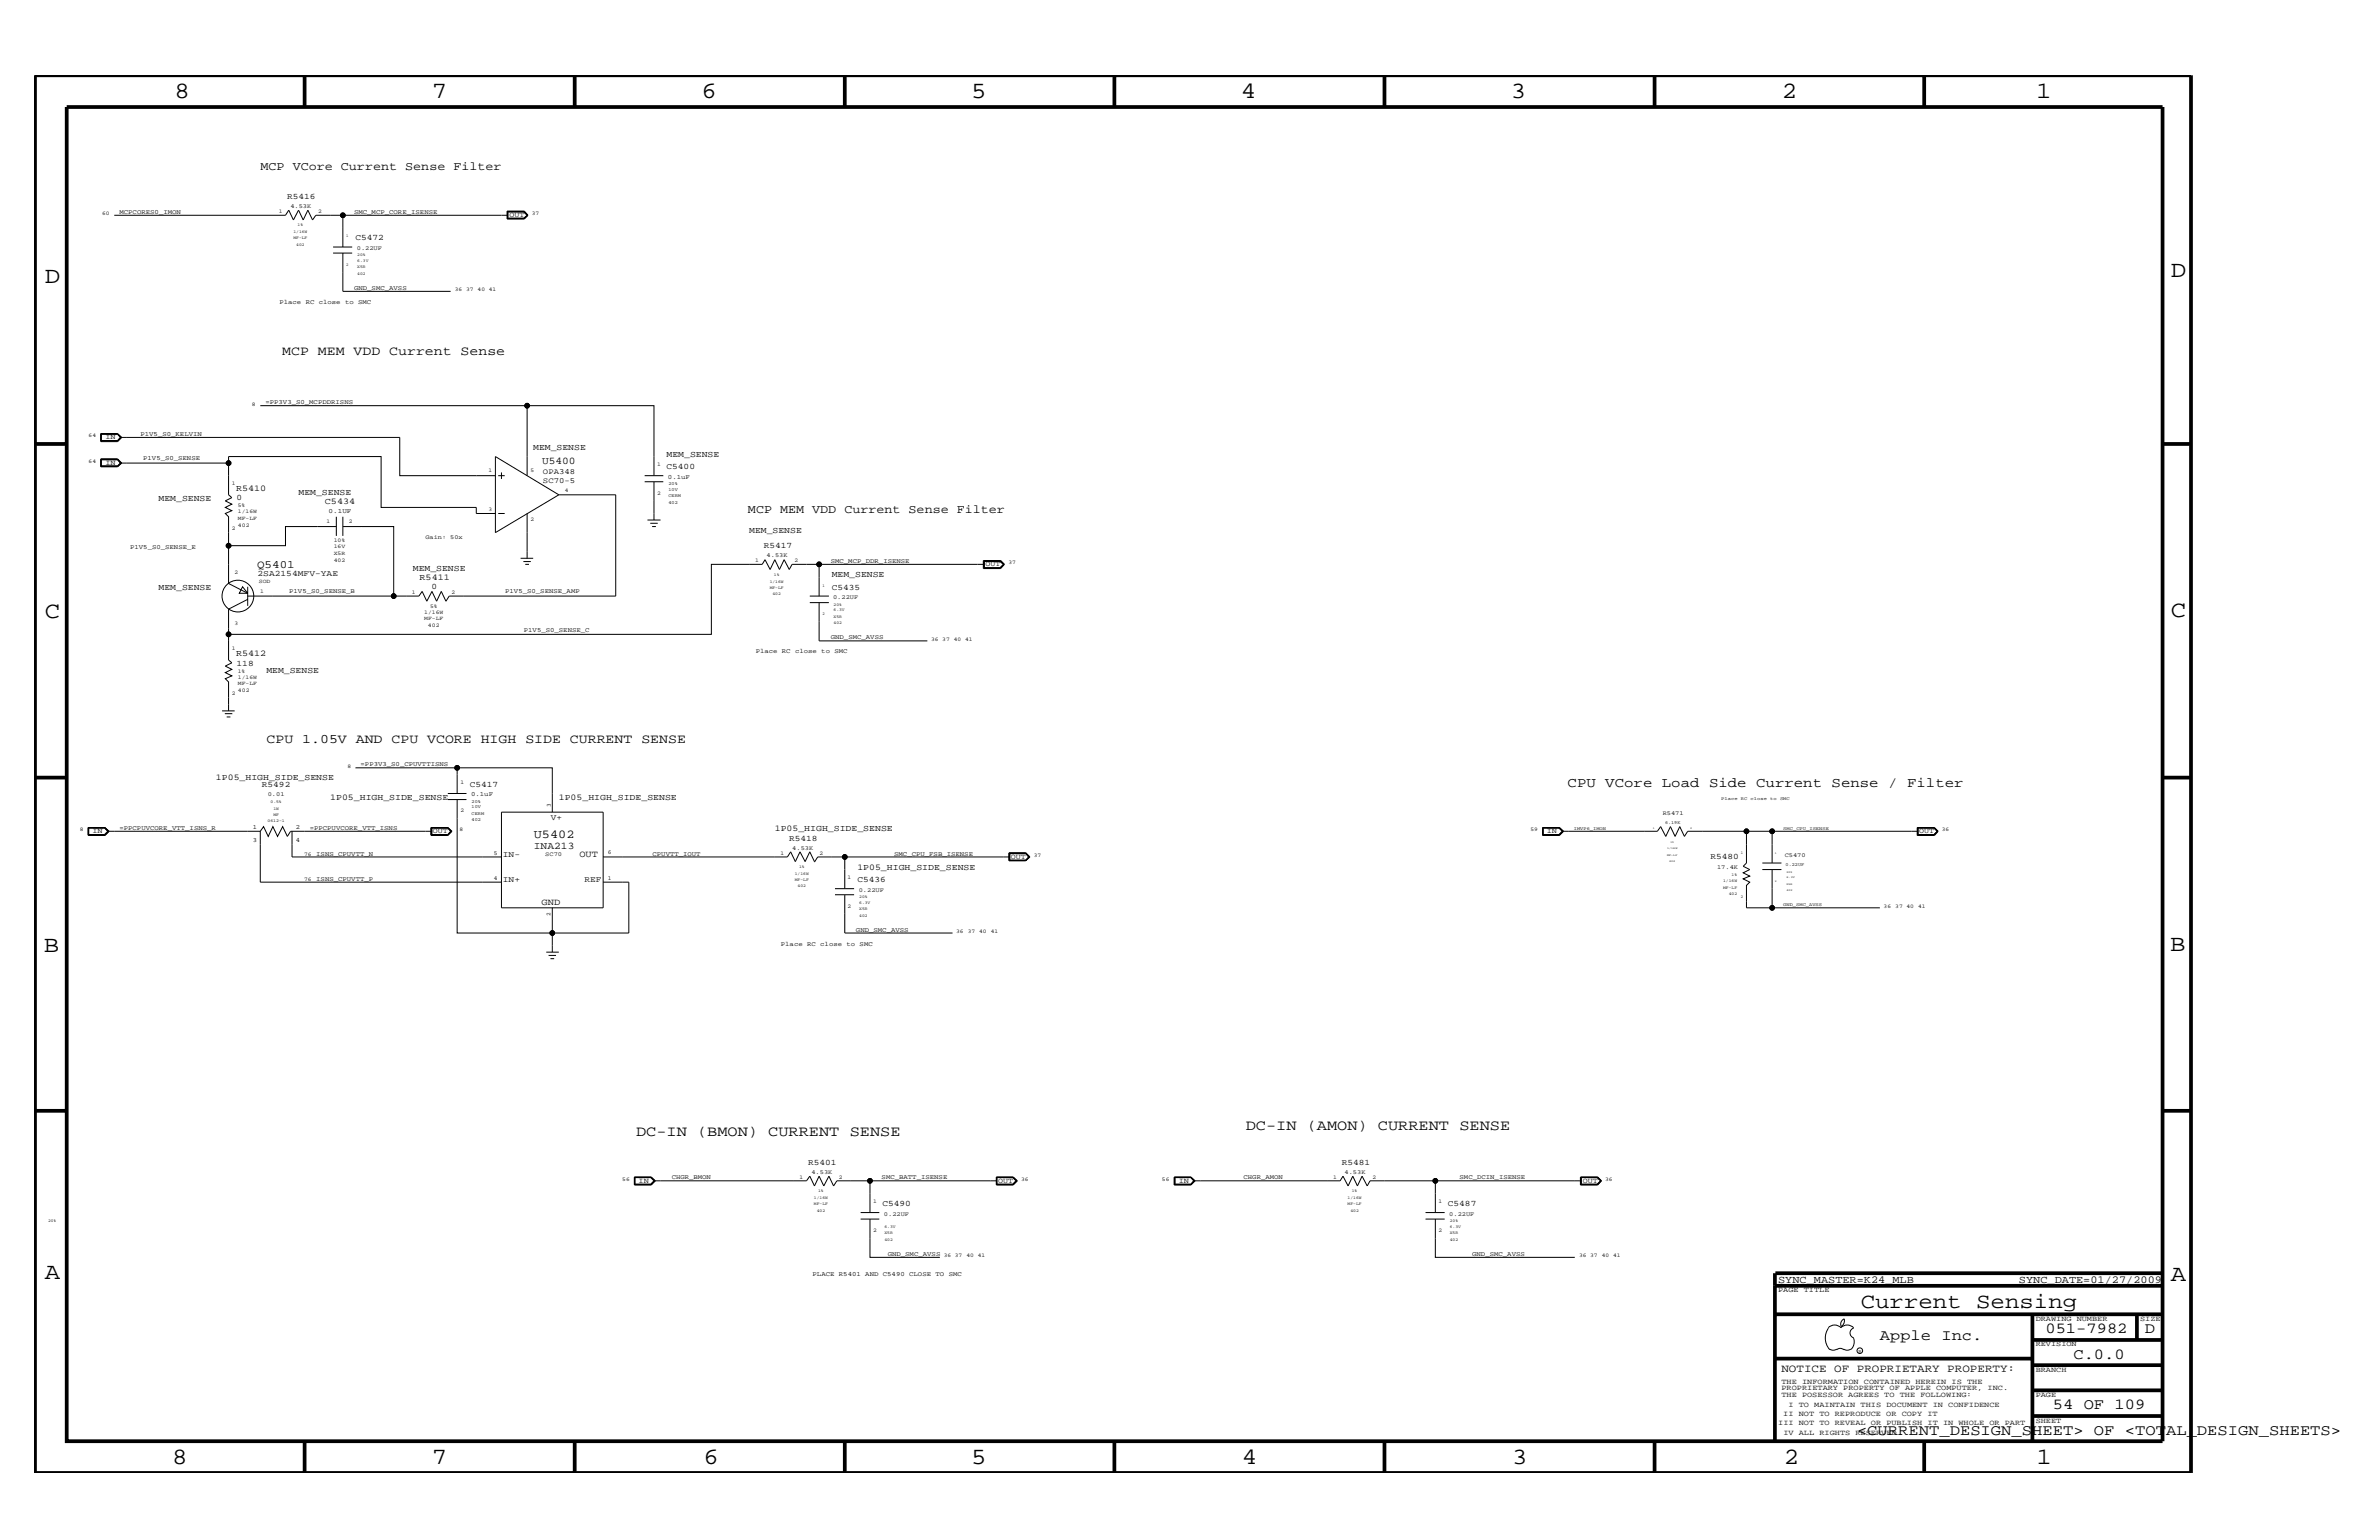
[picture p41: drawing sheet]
<svg xmlns="http://www.w3.org/2000/svg" width="432mm" height="279mm" viewBox="0 0 432 279" stroke-linecap="round" stroke-linejoin="round" font-family="sans-serif">
<defs><g id="words">
<g font-size="4.2">
<text x="31.7" y="17.8">8</text>
<text x="78.4" y="17.8">7</text>
<text x="127.3" y="17.8">6</text>
<text x="176.3" y="17.8">5</text>
<text x="225.2" y="17.8">4</text>
<text x="274.2" y="17.8">3</text>
<text x="323.4" y="17.8">2</text>
<text x="369.6" y="17.8">1</text>
<text x="8.1" y="51.3">D</text>
<text x="394" y="50.3">D</text>
<text x="8.1" y="112.1">C</text>
<text x="394" y="111.9">C</text>
<text x="8" y="172.7">B</text>
<text x="393.9" y="172.5">B</text>
<text x="8.1" y="232">A</text>
<text x="394" y="232.4">A</text>
<text x="31.2" y="265.6">8</text>
<text x="78.4" y="265.6">7</text>
<text x="127.7" y="265.6">6</text>
<text x="176.3" y="265.6">5</text>
<text x="225.4" y="265.6">4</text>
<text x="274.5" y="265.6">3</text>
<text x="323.8" y="265.6">2</text>
<text x="369.7" y="265.6">1</text>
</g>
<text font-size="3.9" x="337.7" y="237.3">Current Sensing</text>
<g font-size="2.8">
<text x="341.2" y="243.1">Apple Inc.</text>
<text x="371.3" y="241.9">051-7982</text>
<text x="389.3" y="241.9">D</text>
<text x="376.3" y="246.5">C.0.0</text>
<text x="372.6" y="255.7">54 OF 109</text>
<text x="337.1" y="260.4">&lt;CURRENT_DESIGN_SHEET&gt; OF &lt;TOTAL_DESIGN_SHEETS&gt;</text>
</g>
<g font-size="2.7">
<text x="115.4" y="206.2">DC-IN (BMON) CURRENT SENSE</text>
<text x="226.1" y="205">DC-IN (AMON) CURRENT SENSE</text>
</g>
<text font-size="2.5" x="284.5" y="142.8">CPU VCore Load Side Current Sense / Filter</text>
<g font-size="2.4">
<text x="51.2" y="64.4">MCP MEM VDD Current Sense</text>
<text x="48.4" y="134.7">CPU 1.05V AND CPU VCORE HIGH SIDE CURRENT SENSE</text>
</g>
<g font-size="2.2">
<text x="47.3" y="30.9">MCP VCore Current Sense Filter</text>
<text x="135.8" y="93.2">MCP MEM VDD Current Sense Filter</text>
<text x="96.9" y="152">U5402</text>
</g>
<g font-size="2">
<text x="46.7" y="103">Q5401</text>
<text x="323.3" y="248.9">NOTICE OF PROPRIETARY PROPERTY:</text>
</g>
<g font-size="1.9">
<text x="98.4" y="84.2">U5400</text>
<text x="96.9" y="154">INA213</text>
<text x="322.7" y="232.7">SYNC_MASTER=K24_MLB</text>
<text x="366.4" y="232.7">SYNC_DATE=01/27/2009</text>
</g>
<g font-size="1.7">
<text x="105.2" y="155.6">OUT</text>
<text x="98.3" y="164.2">GND</text>
</g>
<g font-size="1.6">
<text x="96.8" y="81.6">MEM_SENSE</text>
<text x="121" y="82.8">MEM_SENSE</text>
<text x="42.8" y="89">R5410</text>
<text x="54.2" y="89.8">MEM_SENSE</text>
<text x="28.8" y="90.9">MEM_SENSE</text>
<text x="59" y="91.5">C5434</text>
<text x="136" y="96.6">MEM_SENSE</text>
<text x="28.8" y="107">MEM_SENSE</text>
<text x="74.9" y="103.6">MEM_SENSE</text>
<text x="76.2" y="105.3">R5411</text>
<text x="151" y="104.8">MEM_SENSE</text>
<text x="42.8" y="119">R5412</text>
<text x="48.3" y="122">MEM_SENSE</text>
<text x="39.2" y="141.6">1P05_HIGH_SIDE_SENSE</text>
<text x="59.9" y="145.1">1P05_HIGH_SIDE_SENSE</text>
<text x="101.4" y="145.1">1P05_HIGH_SIDE_SENSE</text>
<text x="140.6" y="150.8">1P05_HIGH_SIDE_SENSE</text>
<text x="155.6" y="157.8">1P05_HIGH_SIDE_SENSE</text>
</g>
<g font-size="1.5">
<text x="52.1" y="36.1">R5416</text>
<text x="64.5" y="43.6">C5472</text>
<text x="121" y="85.1">C5400</text>
<text x="42.9" y="90.8">0</text>
<text x="138.6" y="99.5">R5417</text>
<text x="46.7" y="104.6">2SA2154MFV-YAE</text>
<text x="78.3" y="106.9">0</text>
<text x="151" y="107">C5435</text>
<text x="42.9" y="120.8">118</text>
<text x="47.5" y="142.9">R5492</text>
<text x="85.3" y="142.8">C5417</text>
<text x="100" y="148.8">V+</text>
<text x="91.3" y="155.5">IN-</text>
<text x="143.2" y="152.6">R5418</text>
<text x="310.5" y="155.9">R5480</text>
<text x="91.3" y="160">IN+</text>
<text x="106.1" y="160">REF</text>
<text x="155.6" y="160">C5436</text>
<text x="146.7" y="211.4">R5401</text>
<text x="243.5" y="211.4">R5481</text>
<text x="160.2" y="218.9">C5490</text>
<text x="262.8" y="218.9">C5487</text>
</g>
<g font-size="1.4">
<text x="92.5" y="39.4">OUT</text>
<text x="19.1" y="79.7">IN</text>
<text x="19.1" y="84.4">IN</text>
<text x="98.6" y="87.6">SC70-5</text>
<text x="98.6" y="86">OPA348</text>
<text x="178.9" y="102.7">OUT</text>
<text x="16.8" y="151.2">IN</text>
<text x="78.6" y="151.2">OUT</text>
<text x="183.5" y="155.8">OUT</text>
<text x="280.8" y="151.2">IN</text>
<text x="348.3" y="151.2">OUT</text>
<text x="115.9" y="214.6">IN</text>
<text x="181.2" y="214.6">OUT</text>
<text x="214" y="214.6">IN</text>
<text x="287.3" y="214.6">OUT</text>
<text x="322.7" y="234.4">PAGE TITLE</text>
<text x="369.5" y="239.6">DRAWING NUMBER</text>
<text x="388.5" y="239.6">SIZE</text>
<text x="369.5" y="244.2">REVISION</text>
<text x="323.3" y="251.1">THE INFORMATION CONTAINED HEREIN IS THE</text>
<text x="369.5" y="248.9">BRANCH</text>
<text x="323.3" y="253.4">THE POSESSOR AGREES TO THE FOLLOWING:</text>
<text x="323.3" y="252.3">PROPRIETARY PROPERTY OF APPLE COMPUTER, INC.</text>
<text x="323.7" y="256.9">II NOT TO REPRODUCE OR COPY IT</text>
<text x="324.6" y="255.2">I TO MAINTAIN THIS DOCUMENT IN CONFIDENCE</text>
<text x="369.5" y="253.4">PAGE</text>
<text x="322.7" y="258.6">III NOT TO REVEAL OR PUBLISH IT IN WHOLE OR PART</text>
<text x="323.7" y="260.4">IV ALL RIGHTS RESERVED</text>
<text x="369.5" y="258.1">SHEET</text>
</g>
<g font-size="1.2">
<text x="21.7" y="38.8">MCPCORES0_IMON</text>
<text x="64.3" y="38.8">SMC_MCP_CORE_ISENSE</text>
<text x="64.3" y="52.6">GND_SMC_AVSS</text>
<text x="50.7" y="55.1">Place RC close to SMC</text>
<text x="48.2" y="73.3">=PP3V3_S0_MCPDDRISNS</text>
<text x="25.5" y="79">P1V5_S0_KELVIN</text>
<text x="26" y="83.4">P1V5_S0_SENSE</text>
<text x="121.2" y="86.9">0.1uF</text>
<text x="59.6" y="93.2">0.1UF</text>
<text x="23.6" y="99.6">P1V5_S0_SENSE_E</text>
<text x="52.5" y="107.6">P1V5_S0_SENSE_B</text>
<text x="91.7" y="107.6">P1V5_S0_SENSE_AMP</text>
<text x="150.8" y="102.2">SMC_MCP_DDR_ISENSE</text>
<text x="95.1" y="114.6">P1V5_S0_SENSE_C</text>
<text x="137.2" y="118.6">Place RC close to SMC</text>
<text x="150.8" y="116">GND_SMC_AVSS</text>
<text x="65.4" y="139.1">=PP3V3_S0_CPUVTTISNS</text>
<text x="85.5" y="144.5">0.1uF</text>
<text x="21.7" y="150.7">=PPCPUVCORE_VTT_ISNS_R</text>
<text x="45.9" y="150.5">1</text>
<text x="45.9" y="152.7">3</text>
<text x="53.7" y="150.5">2</text>
<text x="53.7" y="152.7">4</text>
<text x="56.2" y="150.7">=PPCPUVCORE_VTT_ISNS</text>
<text x="57.4" y="155.2">ISNS_CPUVTT_N</text>
<text x="118.4" y="155.2">CPUVTT_IOUT</text>
<text x="162.3" y="155.2">SMC_CPU_FSB_ISENSE</text>
<text x="57.4" y="159.8">ISNS_CPUVTT_P</text>
<text x="141.7" y="171.6">Place RC close to SMC</text>
<text x="155.4" y="169">GND_SMC_AVSS</text>
<text x="121.9" y="214">CHGR_BMON</text>
<text x="160" y="214">SMC_BATT_ISENSE</text>
<text x="225.7" y="214">CHGR_AMON</text>
<text x="264.9" y="214">SMC_DCIN_ISENSE</text>
<text x="161.1" y="227.9">GND_SMC_AVSS</text>
<text x="267.2" y="227.9">GND_SMC_AVSS</text>
<text x="147.5" y="231.5">PLACE R5401 AND C5490 CLOSE TO SMC</text>
</g>
<g font-size="1.1">
<text x="52.7" y="37.8">4.53K</text>
<text x="64.8" y="45.3">0.22UF</text>
<text x="77.2" y="97.8">Gain: 50x</text>
<text x="139.1" y="101.1">4.53K</text>
<text x="151.2" y="108.7">0.22UF</text>
<text x="48.6" y="144.5">0.01</text>
<text x="100" y="146.5" transform="rotate(-90 100 146.5)">3</text>
<text x="301.8" y="147.9">R5471</text>
<text x="89.7" y="155.1">5</text>
<text x="99" y="155.3">SC70</text>
<text x="110.3" y="155">6</text>
<text x="143.8" y="154.2">4.53K</text>
<text x="323.9" y="155.5">C5470</text>
<text x="89.7" y="159.7">4</text>
<text x="110.3" y="159.7">1</text>
<text x="155.9" y="161.8">0.22UF</text>
<text x="311.7" y="157.7">17.4K</text>
<text x="99.9" y="166.1" transform="rotate(-90 99.9 166.1)">2</text>
<text x="147.3" y="213">4.53K</text>
<text x="244.1" y="213">4.53K</text>
<text x="160.4" y="220.6">0.22UF</text>
<text x="263.1" y="220.6">0.22UF</text>
</g>
<g font-size="1">
<text x="18.5" y="39.1">60</text>
<text x="50.6" y="38.6">1</text>
<text x="57.7" y="38.6">2</text>
<text x="96.5" y="39.1">37</text>
<text x="82.5" y="52.9">36 37</text>
<text x="86.7" y="52.9">40 41</text>
<text x="45.7" y="73.6">8</text>
<text x="16.1" y="79.4">64</text>
<text x="16.1" y="84">64</text>
<text x="42.1" y="88">1</text>
<text x="88.6" y="85.7">1</text>
<text x="96.3" y="85.7">5</text>
<text x="102.5" y="89.2">4</text>
<text x="119.3" y="84.5">1</text>
<text x="119.3" y="89.8">2</text>
<text x="43.2" y="93.2">1/16W</text>
<text x="43.2" y="94.3">MF-LF</text>
<text x="43.2" y="92.1">5%</text>
<text x="43.2" y="95.5">402</text>
<text x="59.3" y="94.9">1</text>
<text x="63.3" y="94.9">2</text>
<text x="88.6" y="92.7">3</text>
<text x="96.3" y="94.6">2</text>
<text x="42.1" y="96.1">2</text>
<text x="60.6" y="101.9">402</text>
<text x="60.6" y="98.4">10%</text>
<text x="60.6" y="100.7">X5R</text>
<text x="60.6" y="99.5">16V</text>
<text x="42.6" y="104.2">2</text>
<text x="47" y="105.8">SOD</text>
<text x="47.2" y="107.6">1</text>
<text x="74.8" y="107.8">1</text>
<text x="82" y="107.8">2</text>
<text x="137.1" y="102.1">1</text>
<text x="144.2" y="102.1">2</text>
<text x="183" y="102.4">37</text>
<text x="42.6" y="113.4">3</text>
<text x="77" y="112.6">MF-LF</text>
<text x="77" y="111.4">1/16W</text>
<text x="77.7" y="113.7">402</text>
<text x="78.1" y="110.3">5%</text>
<text x="42.1" y="118">1</text>
<text x="169" y="116.3">36 37</text>
<text x="173.1" y="116.3">40 41</text>
<text x="43.2" y="125.5">402</text>
<text x="43.2" y="124.3">MF-LF</text>
<text x="43.2" y="122">1%</text>
<text x="43.2" y="123.1">1/16W</text>
<text x="42.1" y="126.1">2</text>
<text x="63.1" y="139.3">8</text>
<text x="83.6" y="142.2">1</text>
<text x="83.6" y="147.3">2</text>
<text x="14.5" y="150.8">8</text>
<text x="55.2" y="155.2">76</text>
<text x="83.4" y="150.8">8</text>
<text x="141.6" y="155.1">1</text>
<text x="148.8" y="155.1">2</text>
<text x="187.6" y="155.5">37</text>
<text x="277.8" y="150.8">59</text>
<text x="352.5" y="150.8">36</text>
<text x="55.2" y="159.8">76</text>
<text x="153.8" y="159.5">1</text>
<text x="153.8" y="164.7">2</text>
<text x="341.9" y="164.7">36</text>
<text x="344" y="164.7">37 40</text>
<text x="348.1" y="164.7">41</text>
<text x="173.6" y="169.3">36</text>
<text x="175.7" y="169.3">37 40</text>
<text x="179.8" y="169.3">41</text>
<text x="112.9" y="214.2">56</text>
<text x="145.1" y="213.9">1</text>
<text x="152.2" y="213.9">2</text>
<text x="185.3" y="214.2">36</text>
<text x="210.9" y="214.2">56</text>
<text x="242" y="213.9">1</text>
<text x="249.1" y="213.9">2</text>
<text x="291.3" y="214.2">36</text>
<text x="158.5" y="218.3">1</text>
<text x="261.1" y="218.3">1</text>
<text x="158.5" y="223.5">2</text>
<text x="261.1" y="223.5">2</text>
<text x="171.3" y="228.1">36 37</text>
<text x="175.4" y="228.1">40 41</text>
<text x="286.6" y="228.1">36 37</text>
<text x="290.7" y="228.1">40 41</text>
</g>
<text font-size=".9" x="337.3" y="245.4">R</text>
<g font-size=".8">
<text x="54" y="41.1">1%</text>
<text x="53.3" y="42.3">1/16W</text>
<text x="53.3" y="43.4">MF-LF</text>
<text x="53.8" y="44.6">402</text>
<text x="62.8" y="43">1</text>
<text x="64.9" y="47.5">6.3V</text>
<text x="64.9" y="46.5">20%</text>
<text x="62.8" y="48.2">2</text>
<text x="64.9" y="48.7">X5R</text>
<text x="64.9" y="49.9">402</text>
<text x="121.3" y="89">10V</text>
<text x="121.3" y="88">20%</text>
<text x="121.3" y="90.2">CERM</text>
<text x="121.3" y="91.4">402</text>
<text x="139.7" y="105.7">1/16W</text>
<text x="139.7" y="106.8">MF-LF</text>
<text x="140.2" y="108">402</text>
<text x="140.5" y="104.5">1%</text>
<text x="149.3" y="106.5">1</text>
<text x="149.3" y="111.6">2</text>
<text x="151.3" y="109.9">20%</text>
<text x="151.3" y="110.9">6.3V</text>
<text x="151.3" y="113.2">402</text>
<text x="151.3" y="112.1">X5R</text>
<text x="48.6" y="149.2">0612-1</text>
<text x="49.1" y="145.7">0.5%</text>
<text x="49.6" y="146.9">1W</text>
<text x="49.6" y="148.1">MF</text>
<text x="85.6" y="145.7">20%</text>
<text x="85.6" y="146.7">10V</text>
<text x="85.6" y="149">402</text>
<text x="85.6" y="147.9">CERM</text>
<text x="302.2" y="149.5">6.19K</text>
<text x="312.4" y="145.1">Place</text>
<text x="316" y="145.1">RC</text>
<text x="317.8" y="145.1">close to</text>
<text x="323.1" y="145.1">SMC</text>
<text x="285.7" y="150.7">IMVP6_IMON</text>
<text x="316" y="154.9">1</text>
<text x="323.7" y="150.7">SMC_CPU_ISENSE</text>
<text x="144.3" y="158.7">1/16W</text>
<text x="144.3" y="159.8">MF-LF</text>
<text x="144.8" y="161">402</text>
<text x="145" y="157.5">1%</text>
<text x="312.8" y="160">1/16W</text>
<text x="312.8" y="161.2">MF-LF</text>
<text x="314.3" y="158.9">1%</text>
<text x="324.1" y="157.2">0.22UF</text>
<text x="156" y="163.9">6.3V</text>
<text x="156" y="162.9">20%</text>
<text x="156" y="166.3">402</text>
<text x="156" y="165.1">X5R</text>
<text x="313.8" y="162.3">402</text>
<text x="316" y="162.9">2</text>
<text x="323.7" y="164.5">GND_SMC_AVSS</text>
<text x="8.7" y="221.8">20%</text>
<text x="147.7" y="218.6">MF-LF</text>
<text x="147.7" y="217.5">1/16W</text>
<text x="148.3" y="219.8">402</text>
<text x="148.5" y="216.4">1%</text>
<text x="244.6" y="218.6">MF-LF</text>
<text x="244.6" y="217.5">1/16W</text>
<text x="245.1" y="219.8">402</text>
<text x="245.4" y="216.4">1%</text>
<text x="263.1" y="221.8">20%</text>
<text x="160.5" y="224">X5R</text>
<text x="160.5" y="222.8">6.3V</text>
<text x="160.5" y="225.1">402</text>
<text x="263.1" y="225.1">402</text>
<text x="263.1" y="222.8">6.3V</text>
<text x="263.1" y="224">X5R</text>
</g>
<g font-size=".5">
<text x="300" y="150.5">1</text>
<text x="302.6" y="155.2">MF-LF</text>
<text x="302.6" y="154">1/16W</text>
<text x="303.2" y="152.9">1%</text>
<text x="306.7" y="150.5">2</text>
<text x="322.2" y="154.9">1</text>
<text x="303" y="156.4">402</text>
<text x="322.2" y="160">2</text>
<text x="324.3" y="158.4">20%</text>
<text x="324.3" y="161.7">402</text>
<text x="324.3" y="159.4">6.3V</text>
<text x="324.3" y="160.6">X5R</text>
</g>
</g></defs>
<g fill="none" stroke="#000" stroke-width=".18">
<path d="M20.7 39.1h31.1l.6-1 .9 1.8 .9-1.8 .8 1.8 .9-1.8 .8 1.8 .6-.8h4.9M92 38.3h3.2l.6 .8-.6 .6h-3.2zM92.1 38.4h3l.7 .7-.7 .6h-3zM92.2 39.1h-30v5.7M92.2 38.5h2.9l.6 .6-.6 .5h-2.9zM60.5 45.9h3.4M60.5 44.8h3.4M62.2 45.9v7h19.6M18.3 78.7h3l.8 .7-.8 .7h-3zM21.3 78.8h-2.9v1.2h2.9M21.3 78.8l.6 .6-.6 .6M21.3 78.7l.7 .7-.7 .6h-3"/>
<path d="M21.3 78.8l.5 .6M21.8 79.4l-.5 .6M21.8 79.4h50.8v6.9h17.3M47.2 73.6h48.5M95.7 73.6h23v12.7M95.7 73.6v12.7M18.3 83.3h3l.8 .7-.8 .7h-3zM18.3 84.6h3M18.3 83.3h3M18.4 83.3v1.3M18.4 83.4h2.9l.5 .6M21.3 83.3l.6 .7-.6 .6"/>
<path d="M21.3 83.3l.7 .7-.7 .6M21.8 84l-.5 .5h-2.9M21.8 84h19.7M61 95.5h-9.2v3.5h-10.3M61 93.8v3.4M62.2 93.8v3.4M89.9 93.2h-3.5v-1.1h-17.2v-9.3h-27.7v7l.6 .5-1.2 .6 1.2 .6-1.2 .6 1.2 .6-1.2 .5 .6 .6v12.1l3.5 1.7M89.9 82.8l11.5 7-11.5 6.8zM90.4 86.3h1.2M90.4 93.2h1.2M91 85.7v1.2M95.7 93.2v8.1"/>
<path d="M101.4 89.8h10.4v18.3h-30.3l-.6 1-.8-1.8-.9 1.8-.8-1.8-.9 1.8-.9-1.8-.6 .8h-4.5v-12.6h-9.3M117 87.4h3.4M117 86.3h3.4M117.5 94.3h2.4M118 94.9h1.4M118.4 95.5h.6M118.7 87.4v6.9M44 106.5l1 1.1h-1.6zM45 108.7l-3.5 1.8v9.2l.6 .6-1.2 .5 1.2 .6-1.2 .6 1.2 .6-1.2 .5 .6 .6v5.3M45 108.1h26.5M45 106.5v3.4M94.5 101.3h2.3"/>
<path d="M95 101.9h1.4M95.3 102.4h.7M147 109.3h3.5M147 108.1h3.5M148.7 102.4v5.7M148.7 109.3v7h19.6M178.5 101.7h3.1l.7 .7-.7 .8h-3.1zM178.6 101.7v1.4h3l.7-.7M178.6 102.4h-34.8l-.5 .9-1-1.8-.8 1.8-.9-1.8-.8 1.8-.9-1.8-.6 .9h-9.2v12.7h-87.6M178.6 101.9h2.9l.6 .5-.6 .6h-2.9M178.6 103.1v-1.3h2.9l.7 .6-.7 .7M40.3 129h2.3"/>
<path d="M40.8 129.5h1.4M41.1 130.1h.7M64.5 139.3h18.5M16 151.5h3.1M16 150.1h3.1l.7 .7-.7 .8h-3.1zM16.1 151.5v-1.3h3l.5 .6-.5 .7M19 150.2l.6 .6M19.1 150.1l.6 .7-.6 .7M19.6 150.8l-.6 .6h-2.9M19.6 150.8h27.6l.6-.8 .9 1.8 .8-1.8 .9 1.8 .9-1.8 .9 1.8 .5-1h25.7M47.2 150.8v9.2h43.8M53 150.8v4.7h38"/>
<path d="M78.2 150.1h3.1l.7 .7-.7 .8h-3.1zM78.2 151.5h3.1M78.4 150.2v1.2h2.9l.5-.6-.5-.6M81.3 145.1h3.4M81.3 144h3.4M81.3 150.1l.7 .7-.7 .7M81.3 150.2l.6 .6-.6 .7M81.3 150.2h-3v1.3M83 145.1v24.2h17.2v-4.6M83 144v-4.7h17.2v8M91 147.3h18.5v17.4h-18.5zM109.5 155.5h33.4l.6-1 .9 1.8 .8-1.8 .9 1.8 .9-1.8 .8 1.8"/>
<path d="M153.3 155.5h-4.9l-.6 .9M183.1 154.7h3.1l.7 .8-.7 .7h-3.1zM183.1 154.8h3.1M183.2 154.8v1.3h3M183.3 155.5h-30v5.7M183.3 156.1v-1.2h2.9l.5 .6-.5 .6M186.2 154.8l.7 .7-.7 .7M186.2 154.8l.6 .7-.6 .6M280 151.5h3M280 150.1h3l.8 .7-.8 .8h-3zM280.1 151.5v-1.3h2.9l.6 .6-.6 .7M283 150.2l.5 .6"/>
<path d="M283 150.1l.7 .7-.7 .7M283.5 150.8l-.5 .6h-2.9M283.5 150.8h17.3l.6-.8 .9 1.8 .9-1.8 .8 1.8 .9-1.8 .8 1.8 .6-1h10.7M319.9 157.8h3.4M319.9 156.6h3.4M321.6 156.6v-5.8h-4.6v5.8l-.6 .6 1.2 .6-1.2 .6 1.2 .5-1.2 .6 1.2 .5-.6 .6v4.1h24.2M321.6 150.8h26.5M321.6 157.8v6.9M348 150.1h3.1l.7 .7-.7 .8h-3.1zM348.1 150.1v1.4h2.9M348.1 150.2h2.9l.6 .6M348.1 150.2v1.2h2.9l.6-.6"/>
<path d="M351 150.1l.7 .7-.7 .7M351.6 150.8l-.6 .7M99.1 172.7h2.3M99.6 173.3h1.3M99.9 173.9h.7M109.5 160h4.6v9.3h-13.9v3.4M151.6 162.3h3.4M151.6 161.2h3.4M153.3 162.3v7h19.6M115.1 214.9h3.1M115.1 213.6h3.1l.8 .6-.8 .8h-3.1zM115.2 214.9v-1.3h3l.6 .6-.6 .7"/>
<path d="M118.1 213.6l.6 .6M118.2 213.6l.7 .6-.7 .7M118.7 214.2l-.6 .6h-2.9M118.7 214.2h27.7l.6-.8 .8 1.8 .9-1.8 .8 1.8 1-1.8 .8 1.8 .6-1h6M156.2 220h3.4M180.8 214.9h3.1M180.8 213.6h3.1l.8 .6-.8 .8h-3.1zM180.9 214.2h-23v5.8M180.9 214.9v-1.3h3l.6 .6-.6 .7M183.8 213.6l.6 .6-.6 .6h-2.9M183.9 213.6l.7 .6-.7 .7M213.1 213.6h3.1l.7 .6-.7 .8h-3.1z"/>
<path d="M213.2 213.6v1.3h3M213.2 213.6h3M213.3 213.6v1.2h2.9l.5-.6M216.2 213.6l.5 .6-.5 .7M216.2 213.6l.6 .6-.6 .7M216.2 213.6l.5 .6M216.7 214.2h26.5l.6-.8 .9 1.8 .8-1.8 .9 1.8 .8-1.8 1 1.8 .5-1h38.3M258.7 220h3.5M260.5 214.2v5.8M286.9 213.6h3.1l.7 .6-.7 .8h-3.1zM286.9 213.6v1.3h3.1l.7-.7M286.9 213.6h3"/>
<path d="M287 213.6v1.2h2.9l.6-.6-.6-.6M289.9 213.6l.7 .6-.7 .7M156.2 221.2h3.4M157.9 221.2v6.9h12.7M258.7 221.2h3.5M260.5 221.2v6.9h25.3M334.7 239.3l.1 .3a1.19 1.19 0 0 1-.6 1.1M334.8 239.3a1.02 1.02 0 0 0-.6 1.3M331.8 240.9a1.61 1.61 0 0 1 2.4 0M331.9 241a3.1 3.1 0 0 0 .2 3.9M332.1 244.8l.6 .2 .7-.2M333.4 244.9l.6-.3 .7 .3"/>
<path d="M334.1 240.9a1.61 1.61 0 0 1 2.3 0M334.6 244.8l.7 .2 .6-.2M336.4 242.8l.2 .6a1.95 1.95 0 0 1-.6 1.4M336.5 240.9a.93 .93 0 0 0-.7 .9 .93 .93 0 0 0 .7 .9"/>
<circle cx="62.2" cy="39.1" r=".42"/>
<circle cx="95.7" cy="73.6" r=".42"/>
<circle cx="41.5" cy="99" r=".42"/>
<circle cx="41.5" cy="84" r=".42"/>
<circle cx="41.5" cy="115.1" r=".42"/>
<circle cx="43.2" cy="108.1" r="2.88"/>
<circle cx="71.5" cy="108.1" r=".42"/>
<circle cx="148.7" cy="102.4" r=".42"/>
<circle cx="83" cy="139.3" r=".42"/>
<circle cx="153.3" cy="155.5" r=".42"/>
<circle cx="317" cy="150.8" r=".42"/>
<circle cx="321.6" cy="150.8" r=".42"/>
<circle cx="100.2" cy="169.3" r=".42"/>
<circle cx="321.6" cy="164.7" r=".42"/>
<circle cx="157.9" cy="214.2" r=".42"/>
<circle cx="260.5" cy="214.2" r=".42"/>
<circle cx="337.6" cy="245.1" r=".51"/>
</g>
<g fill="none" stroke="#000" stroke-width=".68" stroke-linecap="butt">
<path d="M6.4 13.7h391.3v253.5h-391.3zM12.1 19.4h380.4v242.1h-380.4zM55.3 13.7v5.7M104.3 13.7v5.7M153.3 13.7v5.7M202.3 13.7v5.7M251.3 13.7v5.7M300.3 13.7v5.7M349.3 13.7v5.7M6.4 80.5h5.7M392.5 80.5h5.2M6.4 141.1h5.7"/>
<path d="M392.5 141.1h5.2M6.4 201.5h5.7M392.5 201.5h5.2M322.2 231v30.5M322.2 233.3h70.3M322.2 238.4h70.3M322.2 231h70.3M368.9 238.4v23.1M387.9 238.4v4.7M322.2 246.5h46.7M368.9 256.9h23.6M368.9 252.3h23.6"/>
<path d="M368.9 247.7h23.6M368.9 243.1h23.6M55.3 261.5v5.7M104.3 261.5v5.7M153.3 261.5v5.7M202.3 261.7v5.5M251.3 261.5v5.7M300.3 261.5v5.7M349.3 261.5v5.7"/>
</g>
<g fill="#000">
<circle cx="62.2" cy="39.1" r=".42"/>
<circle cx="95.7" cy="73.6" r=".42"/>
<circle cx="41.5" cy="99" r=".42"/>
<circle cx="41.5" cy="84" r=".42"/>
<circle cx="41.5" cy="115.1" r=".42"/>
<circle cx="71.5" cy="108.1" r=".42"/>
<circle cx="148.7" cy="102.4" r=".42"/>
<circle cx="83" cy="139.3" r=".42"/>
<circle cx="153.3" cy="155.5" r=".42"/>
<circle cx="317" cy="150.8" r=".42"/>
<circle cx="321.6" cy="150.8" r=".42"/>
<circle cx="100.2" cy="169.3" r=".42"/>
<circle cx="321.6" cy="164.7" r=".42"/>
<circle cx="157.9" cy="214.2" r=".42"/>
<circle cx="260.5" cy="214.2" r=".42"/>
</g>
<use href="#words"/>
</svg>
